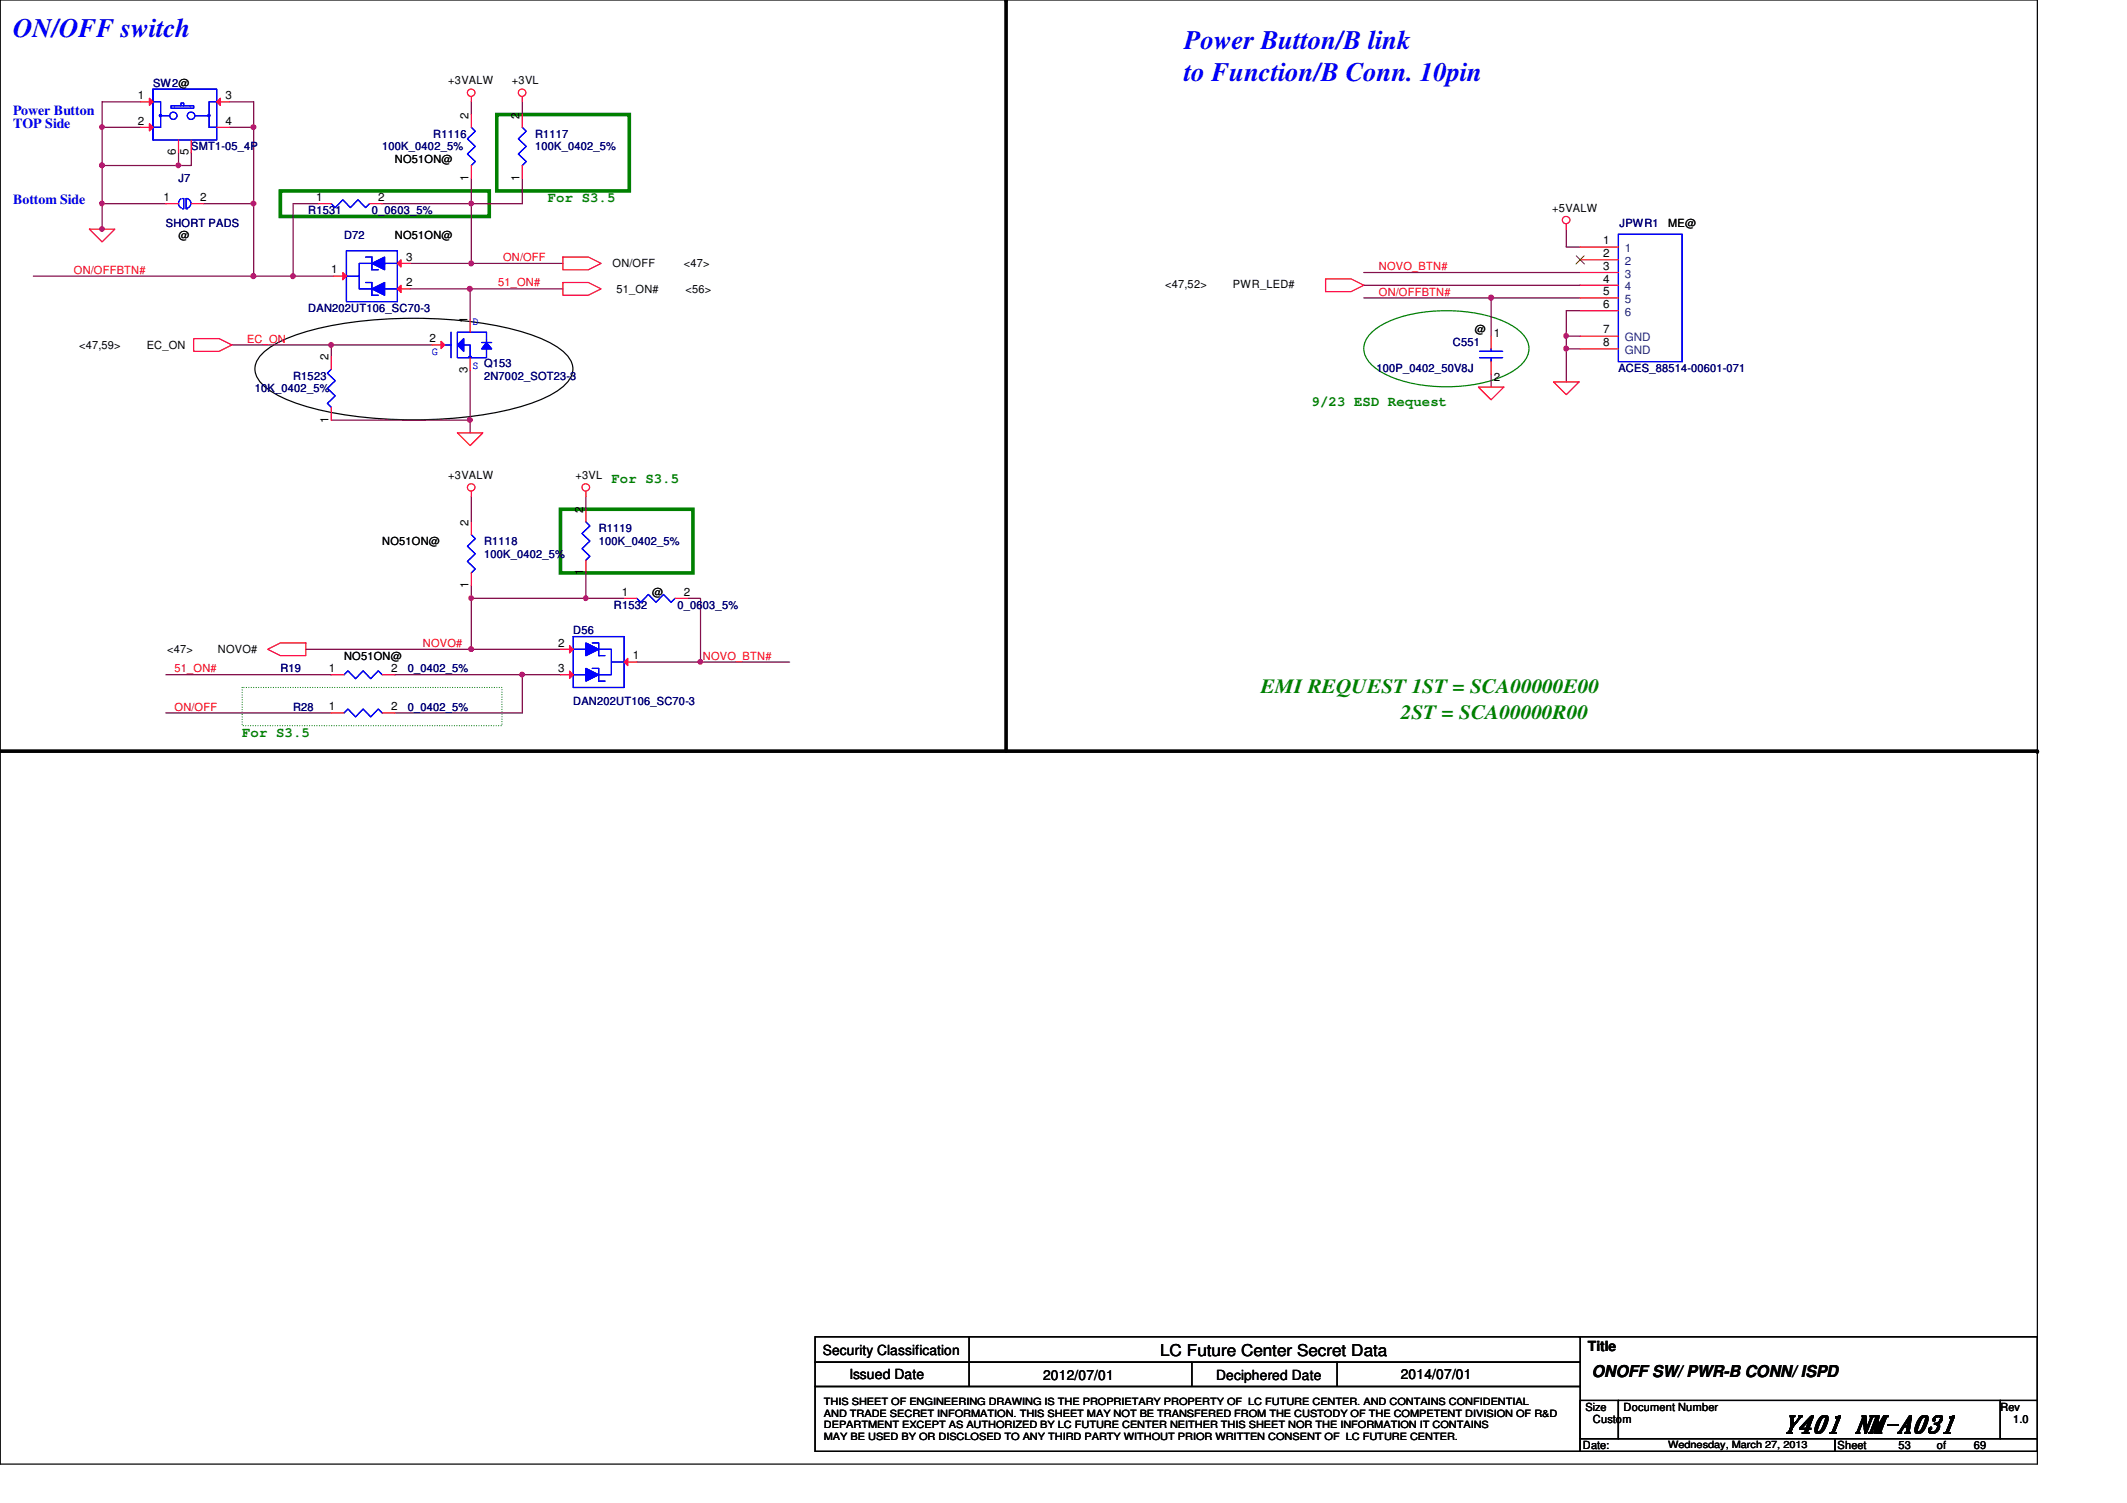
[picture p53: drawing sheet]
<svg xmlns="http://www.w3.org/2000/svg" width="297mm" height="210mm" viewBox="0 0 297 210" stroke-linecap="round" stroke-linejoin="round" font-family="sans-serif">
<defs><g id="words">
<g font-size="3.7" fill="#00f">
<text x="1.8" y="5.1">ON/OFF switch</text>
<text x="165.4" y="6.9">Power Button/B link</text>
<text x="165.4" y="11.3">to Function/B Conn. 10pin</text>
</g>
<text font-size="3.4" x="249" y="200">Y401 NM-A031</text>
<g font-size="2.8" fill="#008000">
<text x="176.1" y="96.8">EMI REQUEST 1ST = SCA00000E00</text>
<text x="195.6" y="100.4">2ST = SCA00000R00</text>
</g>
<g font-size="2.3">
<text x="162" y="189.3">LC Future Center Secret Data</text>
<text x="222.3" y="192.3">ONOFF SW/ PWR-B CONN/ ISPD</text>
</g>
<g font-size="1.9" fill="#00f">
<text x="1.8" y="16">Power Button</text>
<text x="1.8" y="17.8">TOP Side</text>
<text x="1.8" y="28.5">Bottom Side</text>
</g>
<g font-size="1.9" fill="#008000">
<text x="76.5" y="28.3">For S3.5</text>
<text x="183.2" y="56.7">9/23 ESD Request</text>
<text x="85.4" y="67.4">For S3.5</text>
<text x="33.8" y="103">For S3.5</text>
</g>
<g font-size="1.9">
<text x="114.9" y="189.2">Security Classification</text>
<text x="221.7" y="188.7">Title</text>
<text x="118.6" y="192.6">Issued Date</text>
<text x="145.7" y="192.7">2012/07/01</text>
<text x="169.8" y="192.7">Deciphered Date</text>
<text x="195.6" y="192.6">2014/07/01</text>
</g>
<g font-size="1.6">
<text x="62.6" y="11.8">+3VALW</text>
<text x="71.5" y="11.8">+3VL</text>
<text x="19.3" y="17.4">2</text>
<text x="19.3" y="13.8">1</text>
<text x="31.5" y="13.8">3</text>
<text x="31.5" y="17.4">4</text>
<text x="65.4" y="16.6" transform="rotate(-90 65.4 16.6)">2</text>
<text x="72.6" y="16.6" transform="rotate(-90 72.6 16.6)">2</text>
<text x="24.5" y="21.7" transform="rotate(-90 24.5 21.7)">6</text>
<text x="26.3" y="21.7" transform="rotate(-90 26.3 21.7)">5</text>
<text x="55.2" y="22.8">NO51ON@</text>
<text x="22.8" y="28.1">1</text>
<text x="27.9" y="28.1">2</text>
<text x="44.2" y="28.1">1</text>
<text x="52.8" y="28.1">2</text>
<text x="65.4" y="25.2" transform="rotate(-90 65.4 25.2)">1</text>
<text x="72.6" y="25.2" transform="rotate(-90 72.6 25.2)">1</text>
<text x="216.8" y="29.5">+5VALW</text>
<text x="24.9" y="33.4">@</text>
<text x="55.2" y="33.4">NO51ON@</text>
<text x="223.9" y="34.1">1</text>
<text x="223.9" y="35.9">2</text>
<text x="233" y="31.7">ME@</text>
<text x="46.3" y="38.2">1</text>
<text x="56.7" y="40">2</text>
<text x="56.7" y="36.4">3</text>
<text x="85.6" y="37.3">ON/OFF</text>
<text x="86.1" y="40.9">51_ON#</text>
<text x="95.5" y="37.3">&lt;47&gt;</text>
<text x="95.7" y="40.9">&lt;56&gt;</text>
<text x="162.7" y="40.2">&lt;47,52&gt;</text>
<text x="172.2" y="40.2">PWR_LED#</text>
<text x="223.9" y="37.7">3</text>
<text x="223.9" y="39.5">4</text>
<text x="223.9" y="41.2">5</text>
<text x="60" y="47.8">2</text>
<text x="65.3" y="45.2" transform="rotate(-90 65.3 45.2)">1</text>
<text x="205.9" y="46.4">@</text>
<text x="208.6" y="47.1">1</text>
<text x="223.9" y="43">6</text>
<text x="223.9" y="46.6">7</text>
<text x="11" y="48.7">&lt;47,59&gt;</text>
<text x="20.5" y="48.7">EC_ON</text>
<text x="45.9" y="50.3" transform="rotate(-90 45.9 50.3)">2</text>
<text x="65.3" y="52.1" transform="rotate(-90 65.3 52.1)">3</text>
<text x="208.6" y="53.2">2</text>
<text x="223.9" y="48.3">8</text>
<text x="45.9" y="59" transform="rotate(-90 45.9 59)">1</text>
<text x="62.6" y="66.9">+3VALW</text>
<text x="80.4" y="66.9">+3VL</text>
<text x="81.4" y="71.7" transform="rotate(-90 81.4 71.7)">2</text>
<text x="53.4" y="76.1">NO51ON@</text>
<text x="65.4" y="73.4" transform="rotate(-90 65.4 73.4)">2</text>
<text x="65.4" y="82.1" transform="rotate(-90 65.4 82.1)">1</text>
<text x="81.4" y="80.3" transform="rotate(-90 81.4 80.3)">1</text>
<text x="86.8" y="83.2">1</text>
<text x="91.1" y="83.2">@</text>
<text x="95.5" y="83.2">2</text>
<text x="23.3" y="91.2">&lt;47&gt;</text>
<text x="30.4" y="91.2">NOVO#</text>
<text x="45.9" y="93.9">1</text>
<text x="48" y="92.1">NO51ON@</text>
<text x="54.6" y="93.9">2</text>
<text x="77.9" y="90.3">2</text>
<text x="77.9" y="93.9">3</text>
<text x="88.4" y="92.1">1</text>
<text x="45.9" y="99.2">1</text>
<text x="54.6" y="99.2">2</text>
<text x="221.4" y="197">Size</text>
<text x="226.7" y="197">Document Number</text>
<text x="279.3" y="197">Rev</text>
<text x="221.1" y="202.4">Date:</text>
<text x="222.5" y="198.8">Custom</text>
<text x="256.6" y="202.4">Sheet</text>
<text x="265.1" y="202.4">53</text>
<text x="270.5" y="202.4">of</text>
<text x="275.6" y="202.4">69</text>
<text x="281.1" y="198.8">1.0</text>
</g>
<g font-size="1.6" fill="#000080">
<text x="21.4" y="12.1">SW2@</text>
<text x="26.7" y="21">SMT1-05_4P</text>
<text x="53.4" y="21">100K_0402_5%</text>
<text x="60.5" y="19.2">R1116</text>
<text x="74.7" y="19.2">R1117</text>
<text x="74.7" y="21">100K_0402_5%</text>
<text x="24.9" y="25.4">J7</text>
<text x="43" y="29.9">R1531</text>
<text x="51.9" y="29.9">0_0603_5%</text>
<text x="23.2" y="31.7">SHORT PADS</text>
<text x="48" y="33.4">D72</text>
<text x="226.2" y="31.7">JPWR1</text>
<text x="43" y="43.6">DAN202UT106_SC70-3</text>
<text x="40.9" y="53">R1523</text>
<text x="67.6" y="53">2N7002_SOT23-3</text>
<text x="192.2" y="51.9">100P_0402_50V8J</text>
<text x="202.9" y="48.4">C551</text>
<text x="226" y="51.9">ACES_88514-00601-071</text>
<text x="35.6" y="54.8">10K_0402_5%</text>
<text x="67.6" y="76.1">R1118</text>
<text x="67.6" y="77.9">100K_0402_5%</text>
<text x="83.6" y="74.3">R1119</text>
<text x="83.6" y="76.1">100K_0402_5%</text>
<text x="80" y="88.6">D56</text>
<text x="85.7" y="85">R1532</text>
<text x="94.6" y="85">0_0603_5%</text>
<text x="39.2" y="93.9">R19</text>
<text x="56.9" y="93.9">0_0402_5%</text>
<text x="40.9" y="99.2">R28</text>
<text x="56.9" y="99.2">0_0402_5%</text>
<text x="80" y="98.5">DAN202UT106_SC70-3</text>
</g>
<g font-size="1.6" fill="#004080">
<text x="226.9" y="35.2">1</text>
<text x="226.9" y="37">2</text>
<text x="226.9" y="38.8">3</text>
<text x="226.9" y="40.6">4</text>
<text x="226.9" y="42.3">5</text>
<text x="226.9" y="44.1">6</text>
<text x="226.9" y="47.7">GND</text>
<text x="226.9" y="49.4">GND</text>
</g>
<g font-size="1.6" fill="#f00">
<text x="10.3" y="38.2">ON/OFFBTN#</text>
<text x="69.6" y="40">51_ON#</text>
<text x="70.3" y="36.4">ON/OFF</text>
<text x="192.6" y="37.7">NOVO_BTN#</text>
<text x="192.6" y="41.3">ON/OFFBTN#</text>
<text x="34.5" y="47.8">EC_ON</text>
<text x="24.4" y="93.9">51_ON#</text>
<text x="59.1" y="90.3">NOVO#</text>
<text x="98.2" y="92.1">NOVO_BTN#</text>
<text x="24.4" y="99.2">ON/OFF</text>
</g>
<g font-size="1.6" fill="#00f">
<text x="66" y="45.3">D</text>
<text x="60.3" y="49.6">G</text>
<text x="66" y="51.6">S Q153</text>
</g>
<g font-size="1.4">
<text x="115.1" y="196.2">THIS SHEET OF ENGINEERING DRAWING IS THE PROPRIETARY PROPERTY OF LC FUTURE CENTER. AND CONTAINS CONFIDENTIAL</text>
<text x="115.1" y="197.8">AND TRADE SECRET INFORMATION. THIS SHEET MAY NOT BE TRANSFERED FROM THE CUSTODY OF THE COMPETENT DIVISION OF R&amp;D</text>
<text x="115.1" y="199.5">DEPARTMENT EXCEPT AS AUTHORIZED BY LC FUTURE CENTER NEITHER THIS SHEET NOR THE INFORMATION IT CONTAINS</text>
<text x="115.1" y="201.1">MAY BE USED BY OR DISCLOSED TO ANY THIRD PARTY WITHOUT PRIOR WRITTEN CONSENT OF LC FUTURE CENTER.</text>
<text x="233" y="202.2">Wednesday, March 27, 2013</text>
</g>
</g></defs>
<path d="M0 0h284.5v204.5h-284.5zM36.6 49.4a15.9 15.9 0 0 1 7.1-3.3 62.5 62.5 0 0 1 28.2 0 16 16 0 0 1 7.1 3.3 2.72 2.72 0 0 1 0 4.2 15.9 15.9 0 0 1-7.1 3.4 62.4 62.4 0 0 1-28.2 0 15.8 15.8 0 0 1-7.1-3.4 2.73 2.73 0 0 1 0-4.2z" fill="none" stroke="#000" stroke-width=".17"/>
<path d="M140.5 0v104.9M0 104.9h284.5" fill="none" stroke="#000" stroke-width=".51"/>
<g fill="#000">
<circle cx="140.5" cy="0" r=".25"/>
<circle cx="284.5" cy="104.9" r=".25"/>
</g>
<path d="M191.4 46.6a11.5 11.5 0 0 1 6.1-2.8 22.6 22.6 0 0 1 12.6 1.1 5.9 5.9 0 0 1 3.3 3.1 3.1 3.1 0 0 1-1.5 3.4 17 17 0 0 1-9.9 2.6 16.9 16.9 0 0 1-10-2.6 3.3 3.3 0 0 1-1.4-3.4l.3-.7z" fill="none" stroke="#008000" stroke-width=".17"/>
<path d="M69.4 16h18.5v10.7h-18.5zM39.2 26.7h29.1v3.5h-29.1zM78.3 71.1h18.5v8.9h-18.5z" fill="none" stroke="#008000" stroke-width=".51"/>
<path d="M33.8 96h36.3v5.3h-36.3z" fill="none" stroke="#008000" stroke-width=".17" stroke-dasharray="0 .3"/>
<path d="M208.2 41.6h12.5" fill="none" stroke="#800040" stroke-width=".17"/>
<circle cx="208.2" cy="41.6" r=".34" fill="#f0f"/>
<circle cx="208.2" cy="41.6" r=".34" fill="none" stroke="#f0f" stroke-width=".17"/>
<path d="M190.5 38.1h30.2M190.5 39.8h30.2M218.7 48.7v4.6M218.7 43.4h2" fill="none" stroke="#800040" stroke-width=".17"/>
<circle cx="218.7" cy="48.7" r=".33" fill="#f0f"/>
<circle cx="218.7" cy="48.7" r=".33" fill="none" stroke="#f0f" stroke-width=".17"/>
<path d="M218.7 32v2.5h2M46.3 48.2v1.6M65.7 40.3v4.3M190.5 41.6h17.7v5.3M208.2 52.3v1.8" fill="none" stroke="#800040" stroke-width=".17"/>
<circle cx="65.6" cy="40.3" r=".34" fill="#f0f"/>
<circle cx="65.6" cy="40.3" r=".34" fill="none" stroke="#f0f" stroke-width=".17"/>
<path d="M46.3 48.2h14M57.3 40.3h8.4" fill="none" stroke="#800040" stroke-width=".17"/>
<circle cx="46.2" cy="48.2" r=".33" fill="#f0f"/>
<circle cx="46.2" cy="48.2" r=".33" fill="none" stroke="#f0f" stroke-width=".17"/>
<path d="M40.9 38.6h5.7M65.7 40.3h12.9" fill="none" stroke="#800040" stroke-width=".17"/>
<circle cx="40.9" cy="38.6" r=".33" fill="#f0f"/>
<circle cx="40.9" cy="38.6" r=".33" fill="none" stroke="#f0f" stroke-width=".17"/>
<path d="M57.3 36.8h8.5M65.7 58.7v1.8" fill="none" stroke="#800040" stroke-width=".17"/>
<circle cx="65.8" cy="36.8" r=".33" fill="#f0f"/>
<circle cx="65.8" cy="36.8" r=".33" fill="none" stroke="#f0f" stroke-width=".17"/>
<path d="M14.3 14.2v3.6M32 14.2h3.4M32 17.8h3.4M14.3 23.1h10.6" fill="none" stroke="#800040" stroke-width=".17"/>
<circle cx="14.2" cy="23.1" r=".32" fill="#f0f"/>
<circle cx="14.2" cy="23.1" r=".32" fill="none" stroke="#f0f" stroke-width=".17"/>
<path d="M35.4 14.2v3.6M24.9 23.1h1.8" fill="none" stroke="#800040" stroke-width=".17"/>
<circle cx="24.9" cy="23.1" r=".32" fill="#f0f"/>
<circle cx="24.9" cy="23.1" r=".32" fill="none" stroke="#f0f" stroke-width=".17"/>
<path d="M14.3 14.2h5.3M19.6 17.8h-5.3v5.3M24.9 21.3v1.8" fill="none" stroke="#800040" stroke-width=".17"/>
<circle cx="14.2" cy="17.8" r=".32" fill="#f0f"/>
<circle cx="14.2" cy="17.8" r=".32" fill="none" stroke="#f0f" stroke-width=".17"/>
<path d="M26.7 21.3v1.8M65.8 36.8h12.8M65.8 90.7h12.5" fill="none" stroke="#800040" stroke-width=".17"/>
<circle cx="65.8" cy="90.7" r=".32" fill="#f0f"/>
<circle cx="65.8" cy="90.7" r=".32" fill="none" stroke="#f0f" stroke-width=".17"/>
<path d="M35.4 17.8v10.6h-6.9M65.8 69.3v3.6M97.8 92.5h12.5" fill="none" stroke="#800040" stroke-width=".17"/>
<circle cx="35.4" cy="17.8" r=".33" fill="#f0f"/>
<circle cx="35.4" cy="17.8" r=".33" fill="none" stroke="#f0f" stroke-width=".17"/>
<path d="M23.2 28.4h-8.9v3.6" fill="none" stroke="#800040" stroke-width=".17"/>
<circle cx="14.2" cy="32" r=".32" fill="#f0f"/>
<circle cx="14.2" cy="32" r=".32" fill="none" stroke="#f0f" stroke-width=".17"/>
<circle cx="14.2" cy="28.4" r=".32" fill="#f0f"/>
<circle cx="14.2" cy="28.4" r=".32" fill="none" stroke="#f0f" stroke-width=".17"/>
<path d="M72.9 94.2h5.4" fill="none" stroke="#800040" stroke-width=".17"/>
<circle cx="72.9" cy="94.2" r=".32" fill="#f0f"/>
<circle cx="72.9" cy="94.2" r=".32" fill="none" stroke="#f0f" stroke-width=".17"/>
<path d="M65.8 14.2v1.8M35.4 28.4v10.2M32.4 48.2h13.9" fill="none" stroke="#800040" stroke-width=".17"/>
<circle cx="35.4" cy="28.4" r=".33" fill="#f0f"/>
<circle cx="35.4" cy="28.4" r=".33" fill="none" stroke="#f0f" stroke-width=".17"/>
<path d="M4.7 38.6h30.7M65.8 28.4v8.4M65.7 51.7v7" fill="none" stroke="#800040" stroke-width=".17"/>
<circle cx="65.6" cy="58.6" r=".33" fill="#f0f"/>
<circle cx="65.6" cy="58.6" r=".33" fill="none" stroke="#f0f" stroke-width=".17"/>
<path d="M65.8 28.4h7.1" fill="none" stroke="#800040" stroke-width=".17"/>
<circle cx="65.8" cy="28.4" r=".32" fill="#f0f"/>
<circle cx="65.8" cy="28.4" r=".32" fill="none" stroke="#f0f" stroke-width=".17"/>
<path d="M72.9 14.2v1.8M44.5 28.4h-3.6v10.2h-5.5M53.4 28.4h12.4M72.9 24.9v3.5" fill="none" stroke="#800040" stroke-width=".17"/>
<circle cx="35.4" cy="38.6" r=".34" fill="#f0f"/>
<circle cx="35.4" cy="38.6" r=".34" fill="none" stroke="#f0f" stroke-width=".17"/>
<path d="M65.8 24.9v3.5M65.8 83.6h16" fill="none" stroke="#800040" stroke-width=".17"/>
<circle cx="81.8" cy="83.5" r=".32" fill="#f0f"/>
<circle cx="81.8" cy="83.5" r=".32" fill="none" stroke="#f0f" stroke-width=".17"/>
<circle cx="65.8" cy="83.5" r=".32" fill="#f0f"/>
<circle cx="65.8" cy="83.5" r=".32" fill="none" stroke="#f0f" stroke-width=".17"/>
<path d="M14.3 23.1v5.3M46.3 58.7h19.4M81.8 69.3v1.8M23.2 99.6h23.1M65.8 81.8v1.8M72.9 94.2v5.4h-17.7M81.8 80v3.6" fill="none" stroke="#800040" stroke-width=".17"/>
<circle cx="14.2" cy="23.1" r=".32" fill="#f0f"/>
<circle cx="14.2" cy="23.1" r=".32" fill="none" stroke="#f0f" stroke-width=".17"/>
<path d="M218.7 46.9v1.8" fill="none" stroke="#800040" stroke-width=".17"/>
<circle cx="218.7" cy="46.9" r=".33" fill="#f0f"/>
<circle cx="218.7" cy="46.9" r=".33" fill="none" stroke="#f0f" stroke-width=".17"/>
<path d="M218.7 48.7h2M218.7 43.4v3.5h2M65.8 83.6v7.1" fill="none" stroke="#800040" stroke-width=".17"/>
<circle cx="65.8" cy="90.7" r=".32" fill="#f0f"/>
<circle cx="65.8" cy="90.7" r=".32" fill="none" stroke="#f0f" stroke-width=".17"/>
<path d="M23.2 94.2h23.1M42.7 90.7h23.1M55.2 94.2h17.7M81.8 83.6h5.4M96.1 83.6h1.7v8.9" fill="none" stroke="#800040" stroke-width=".17"/>
<circle cx="97.8" cy="92.4" r=".32" fill="#f0f"/>
<circle cx="97.8" cy="92.4" r=".32" fill="none" stroke="#f0f" stroke-width=".17"/>
<path d="M88.9 92.5h8.9" fill="none" stroke="#800040" stroke-width=".17"/>
<g fill="none" stroke="#f00" stroke-width=".17">
<path d="M65.8 13.5v.7M72.9 13.5v.7M72.9 16v1.8M12.5 32h3.5l-1.7 1.8zM72.9 23.1v1.8M78.6 39.5h3.6l1.7 .8-1.7 .9h-3.6zM78.6 35.9h3.6l1.7 .9-1.7 .9h-3.6zM185.1 38.9h3.6l1.8 .9-1.8 .9h-3.6zM218.7 31.3v.7M27 47.3h3.6l1.8 .9-1.8 .9h-3.6zM206.5 54.1h3.5l-1.8 1.7zM217 53.3h3.5l-1.8 1.8z"/>
<path d="M63.9 60.5h3.5l-1.7 1.7zM65.8 68.6v.7M81.8 68.6v.7M37.4 90.7l1.8-.9h3.5v1.8h-3.5z"/>
<circle cx="65.8" cy="12.9" r=".52"/>
<circle cx="72.9" cy="12.9" r=".52"/>
<circle cx="218.7" cy="30.7" r=".52"/>
<circle cx="65.8" cy="68.1" r=".52"/>
<circle cx="81.8" cy="68.1" r=".52"/>
</g>
<path d="M113.8 186.7h106.9v3.5h-106.9zM113.8 190.2h106.9v3.4h-106.9zM113.8 193.6h106.9v9.1h-106.9zM135.3 186.7v6.9M166.5 190.2v3.4M186.7 190.2v3.4M220.5 186.7h64v8.9M220.7 195.6h5.3v5.3h-5.3zM226 195.6h53.4v5.3h-53.4zM279.4 195.6h5.1v5.3h-5.1zM220.7 200.9h35.5v1.8h-35.5zM256.2 200.9h28.3v1.8h-28.3z" fill="none" stroke="#000" stroke-width=".17"/>
<g fill="none" stroke="#00f" stroke-width=".17">
<path d="M21.4 12.4v7.2h8.9v-7.2h-8.9v7.2M21.4 14.2h1v1.8M22.3 16h.2v.2h-.2zM22.4 16.3v1.5h-1M22.4 16.2h1.3M23.9 14.8h3.1v.3h-3.1zM25.3 14.8v-.4h.4v.4M27.3 16.2h1.9M29.1 16h.2v.2h-.2zM29.2 16.3v1.5h1.1M30.3 14.2h-1.1v1.8M72.9 17.8l.6 .5-1.1 1.1 1.1 1-1.1 1.1 1.1 1.1-.6 .5"/>
<circle cx="24.2" cy="16.2" r=".51"/>
<circle cx="26.7" cy="16.2" r=".52"/>
</g>
<path d="M30.3 14.2l.5-.5v1z" fill="#f00"/>
<path d="M30.3 14.2l.5-.5v1zM30.3 14.2h1.7" fill="none" stroke="#f00" stroke-width=".17"/>
<path d="M20.9 17.3l.5 .5-.5 .5z" fill="#f00"/>
<path d="M19.6 17.8h1.8M20.9 17.3l.5 .5-.5 .5z" fill="none" stroke="#f00" stroke-width=".17"/>
<path d="M20.9 13.7l.5 .5-.5 .5z" fill="#f00"/>
<g fill="none" stroke="#f00" stroke-width=".17">
<path d="M19.6 14.2h1.8M20.9 13.7l.5 .5-.5 .5zM24.9 19.6v1.7M26.7 19.6v1.7M30.3 17.8h1.7M44.5 28.4h1.8M51.6 28.4h1.8M220.7 34.5h5.3M220.7 36.3h5.3M220.7 38.1h5.3M220.7 39.8h5.3M208.2 46.9v1.8"/>
<path d="M208.2 50.5v1.8M220.7 41.6h5.3M220.7 43.4h5.3M220.7 48.7h5.3M220.7 46.9h5.3M46.3 94.2h1.7M53.4 94.2h1.8"/>
</g>
<path d="M46.3 28.4l.5 .6 1.1-1.1 1 1.1 1.1-1.1 1.1 1.1 .5-.6M226 32.7h8.9v17.8h-8.9zM206.6 50h3.2M206.6 49.1h3.2M208.2 48.7v.4M208.2 50v.5M48 94.2l.6-.5 1.1 1.1 1-1.1 1.1 1.1 1-1.1 .6 .5" fill="none" stroke="#00f" stroke-width=".17"/>
<path d="M220.1 35.7l1.2 1.2M221.2 35.7l-1.1 1.2" fill="none" stroke="#804000" stroke-width=".14"/>
<path d="M51.9 40.3l1.8-.8v1.7z" fill="#00f"/>
<path d="M51.9 40.3l1.8-.8v1.7z" fill="none" stroke="#00f" stroke-width=".17"/>
<path d="M51.9 36.8l1.8-.9v1.8z" fill="#00f"/>
<path d="M48.4 35h7.1v7.1h-7.1zM48.4 38.6h1.8M51.1 39.5h.8v1.7h.9M51.1 35.9h.8v1.8h.9M51.9 36.8l1.8-.9v1.8zM51.9 36.8h-1.7v3.5h1.7M53.7 36.8h1.8M53.7 40.3h1.8" fill="none" stroke="#00f" stroke-width=".17"/>
<path d="M51.9 40.3l1.8-.8v1.7z" fill="#00f"/>
<path d="M51.9 40.3l1.8-.8v1.7z" fill="none" stroke="#00f" stroke-width=".17"/>
<path d="M51.9 36.8l1.8-.9v1.8z" fill="#00f"/>
<path d="M48.4 35h7.1v7.1h-7.1zM48.4 38.6h1.8M51.1 39.5h.8v1.7h.9M51.1 35.9h.8v1.8h.9M51.9 36.8l1.8-.9v1.8zM51.9 36.8h-1.7v3.5h1.7M53.7 36.8h1.8M53.7 40.3h1.8" fill="none" stroke="#00f" stroke-width=".17"/>
<path d="M55.5 40.3l.5-.5v1.1z" fill="#f00"/>
<path d="M55.5 40.3l.5-.5v1.1zM55.5 40.3h1.8" fill="none" stroke="#f00" stroke-width=".17"/>
<path d="M55.5 36.8l.5-.5v1z" fill="#f00"/>
<path d="M55.5 36.8l.5-.5v1zM55.5 36.8h1.8" fill="none" stroke="#f00" stroke-width=".17"/>
<path d="M47.9 38.1l.5 .5-.5 .5z" fill="#f00"/>
<path d="M46.6 38.6h1.8M47.9 38.1l.5 .5-.5 .5z" fill="none" stroke="#f00" stroke-width=".17"/>
<path d="M63.9 48.2l.9-.9v1.8z" fill="#00f"/>
<path d="M63.9 48.2l.9-.9v1.8z" fill="none" stroke="#00f" stroke-width=".17"/>
<path d="M67.9 47.8l.8 .9h-1.4z" fill="#00f"/>
<path d="M62.1 48.2h.9M63 46.4v3.6M67.3 47.8h1.4M67.9 47.8v-1.4h-4v3.6h1.8v-1.8h-.9M67.9 47.8l.8 .9h-1.4zM67.9 48.7v1.3h-2.2h.1v-.2h-.3v.2" fill="none" stroke="#00f" stroke-width=".17"/>
<path d="M63.9 48.2l.9-.9v1.8z" fill="#00f"/>
<path d="M63.9 48.2l.9-.9v1.8z" fill="none" stroke="#00f" stroke-width=".17"/>
<path d="M67.9 47.8l.8 .9h-1.4z" fill="#00f"/>
<path d="M62.1 48.2h.9M63 46.4v3.6M67.3 47.8h1.4M67.9 47.8v-1.4h-4v3.6h1.8v-1.8h-.9M67.9 47.8l.8 .9h-1.4zM67.9 48.7v1.3h-2.2h.1v-.2h-.3v.2" fill="none" stroke="#00f" stroke-width=".17"/>
<path d="M61.6 47.7l.5 .5-.5 .5z" fill="#f00"/>
<g fill="none" stroke="#f00" stroke-width=".17">
<path d="M65.8 16v1.8M23.2 28.4h1.7M26.7 28.4h1.8M65.8 23.1v1.8M46.3 56.9v1.8M46.3 49.8v1.8M60.3 48.2h1.8M61.6 47.7l.5 .5-.5 .5zM65.7 44.6v1.8M65.7 50v1.7M81.8 78.2v1.8M81.8 71.1v1.8"/>
<path d="M46.3 99.6h1.7M53.4 99.6h1.8M87.2 83.6h1.7M94.3 83.6h1.8"/>
</g>
<path d="M65.8 17.8l.6 .5-1.1 1.1 1.1 1-1.1 1.1 1.1 1.1-.6 .5M25.3 27.8a.74 .74 0 0 0 0 1.2M25.5 27.7h.2v1.5h-.2M26.1 27.7a.69 .69 0 0 1 .6 .7 .69 .69 0 0 1-.6 .7M26.2 27.7h-.2v1.5h.2M46.3 51.6l-.6 .5 1.1 1.1-1.1 1 1.1 1.1-1.1 1 .6 .6M81.8 72.9l.6 .5-1.1 1.1 1.1 1.1-1.1 1 1.1 1.1-.6 .5M48 99.6l.6-.6 1.1 1.1 1-1.1 1.1 1.1 1-1.1 .6 .6M88.9 83.6l.6 .5 1-1.1 1.1 1.1 1.1-1.1 1 1.1 .6-.5" fill="none" stroke="#00f" stroke-width=".17"/>
<path d="M81.8 89.8l1.8 .9-1.8 .9z" fill="#00f"/>
<path d="M81.8 89.8l1.8 .9-1.8 .9z" fill="none" stroke="#00f" stroke-width=".17"/>
<path d="M81.8 93.3l1.8 .9-1.8 .9z" fill="#00f"/>
<path d="M80 88.9h7.2v7.1h-7.2zM80 90.7h1.8M80 94.2h1.8M81.8 93.3l1.8 .9-1.8 .9zM82.7 89.8h.9v1.8h.9M82.7 93.3h.9v1.8h.9M83.6 90.7h1.8v3.5h-1.8M85.4 92.5h1.8" fill="none" stroke="#00f" stroke-width=".17"/>
<path d="M81.8 89.8l1.8 .9-1.8 .9z" fill="#00f"/>
<path d="M81.8 89.8l1.8 .9-1.8 .9z" fill="none" stroke="#00f" stroke-width=".17"/>
<path d="M81.8 93.3l1.8 .9-1.8 .9z" fill="#00f"/>
<path d="M80 88.9h7.2v7.1h-7.2zM80 90.7h1.8M80 94.2h1.8M81.8 93.3l1.8 .9-1.8 .9zM82.7 89.8h.9v1.8h.9M82.7 93.3h.9v1.8h.9M83.6 90.7h1.8v3.5h-1.8M85.4 92.5h1.8" fill="none" stroke="#00f" stroke-width=".17"/>
<path d="M79.5 90.2l.5 .5-.5 .5z" fill="#f00"/>
<path d="M78.3 90.7h1.7M79.5 90.2l.5 .5-.5 .5z" fill="none" stroke="#f00" stroke-width=".17"/>
<path d="M79.5 93.7l.5 .5-.5 .5z" fill="#f00"/>
<path d="M78.3 94.2h1.7M79.5 93.7l.5 .5-.5 .5z" fill="none" stroke="#f00" stroke-width=".17"/>
<path d="M87.2 92.5l.5-.6v1.1z" fill="#f00"/>
<path d="M65.8 72.9v1.8M65.8 80v1.8M87.2 92.5l.5-.6v1.1zM87.2 92.5h1.7" fill="none" stroke="#f00" stroke-width=".17"/>
<path d="M65.8 74.7l.6 .5-1.1 1.1 1.1 1-1.1 1.1 1.1 1.1-.6 .5" fill="none" stroke="#00f" stroke-width=".17"/>
<circle cx="208.2" cy="41.6" r=".34" fill="#f0f"/>
<circle cx="208.2" cy="41.6" r=".34" fill="none" stroke="#f0f" stroke-width=".17"/>
<circle cx="218.7" cy="48.7" r=".33" fill="#f0f"/>
<circle cx="218.7" cy="48.7" r=".33" fill="none" stroke="#f0f" stroke-width=".17"/>
<circle cx="65.6" cy="40.3" r=".34" fill="#f0f"/>
<circle cx="65.6" cy="40.3" r=".34" fill="none" stroke="#f0f" stroke-width=".17"/>
<circle cx="46.2" cy="48.2" r=".33" fill="#f0f"/>
<circle cx="46.2" cy="48.2" r=".33" fill="none" stroke="#f0f" stroke-width=".17"/>
<circle cx="40.9" cy="38.6" r=".33" fill="#f0f"/>
<circle cx="40.9" cy="38.6" r=".33" fill="none" stroke="#f0f" stroke-width=".17"/>
<circle cx="65.8" cy="36.8" r=".33" fill="#f0f"/>
<circle cx="65.8" cy="36.8" r=".33" fill="none" stroke="#f0f" stroke-width=".17"/>
<circle cx="14.2" cy="23.1" r=".32" fill="#f0f"/>
<circle cx="14.2" cy="23.1" r=".32" fill="none" stroke="#f0f" stroke-width=".17"/>
<circle cx="24.9" cy="23.1" r=".32" fill="#f0f"/>
<circle cx="24.9" cy="23.1" r=".32" fill="none" stroke="#f0f" stroke-width=".17"/>
<circle cx="14.2" cy="17.8" r=".32" fill="#f0f"/>
<circle cx="14.2" cy="17.8" r=".32" fill="none" stroke="#f0f" stroke-width=".17"/>
<circle cx="65.8" cy="90.7" r=".32" fill="#f0f"/>
<circle cx="65.8" cy="90.7" r=".32" fill="none" stroke="#f0f" stroke-width=".17"/>
<circle cx="35.4" cy="17.8" r=".33" fill="#f0f"/>
<circle cx="35.4" cy="17.8" r=".33" fill="none" stroke="#f0f" stroke-width=".17"/>
<circle cx="14.2" cy="32" r=".32" fill="#f0f"/>
<circle cx="14.2" cy="32" r=".32" fill="none" stroke="#f0f" stroke-width=".17"/>
<circle cx="14.2" cy="28.4" r=".32" fill="#f0f"/>
<circle cx="14.2" cy="28.4" r=".32" fill="none" stroke="#f0f" stroke-width=".17"/>
<circle cx="72.9" cy="94.2" r=".32" fill="#f0f"/>
<circle cx="72.9" cy="94.2" r=".32" fill="none" stroke="#f0f" stroke-width=".17"/>
<circle cx="35.4" cy="28.4" r=".33" fill="#f0f"/>
<circle cx="35.4" cy="28.4" r=".33" fill="none" stroke="#f0f" stroke-width=".17"/>
<circle cx="65.6" cy="58.6" r=".33" fill="#f0f"/>
<circle cx="65.6" cy="58.6" r=".33" fill="none" stroke="#f0f" stroke-width=".17"/>
<circle cx="65.8" cy="28.4" r=".32" fill="#f0f"/>
<circle cx="65.8" cy="28.4" r=".32" fill="none" stroke="#f0f" stroke-width=".17"/>
<circle cx="35.4" cy="38.6" r=".34" fill="#f0f"/>
<circle cx="35.4" cy="38.6" r=".34" fill="none" stroke="#f0f" stroke-width=".17"/>
<circle cx="81.8" cy="83.5" r=".32" fill="#f0f"/>
<circle cx="81.8" cy="83.5" r=".32" fill="none" stroke="#f0f" stroke-width=".17"/>
<circle cx="65.8" cy="83.5" r=".32" fill="#f0f"/>
<circle cx="65.8" cy="83.5" r=".32" fill="none" stroke="#f0f" stroke-width=".17"/>
<circle cx="14.2" cy="23.1" r=".32" fill="#f0f"/>
<circle cx="14.2" cy="23.1" r=".32" fill="none" stroke="#f0f" stroke-width=".17"/>
<circle cx="218.7" cy="46.9" r=".33" fill="#f0f"/>
<circle cx="218.7" cy="46.9" r=".33" fill="none" stroke="#f0f" stroke-width=".17"/>
<circle cx="65.8" cy="90.7" r=".32" fill="#f0f"/>
<circle cx="65.8" cy="90.7" r=".32" fill="none" stroke="#f0f" stroke-width=".17"/>
<circle cx="97.8" cy="92.4" r=".32" fill="#f0f"/>
<circle cx="97.8" cy="92.4" r=".32" fill="none" stroke="#f0f" stroke-width=".17"/>
<use href="#words"/>
</svg>
